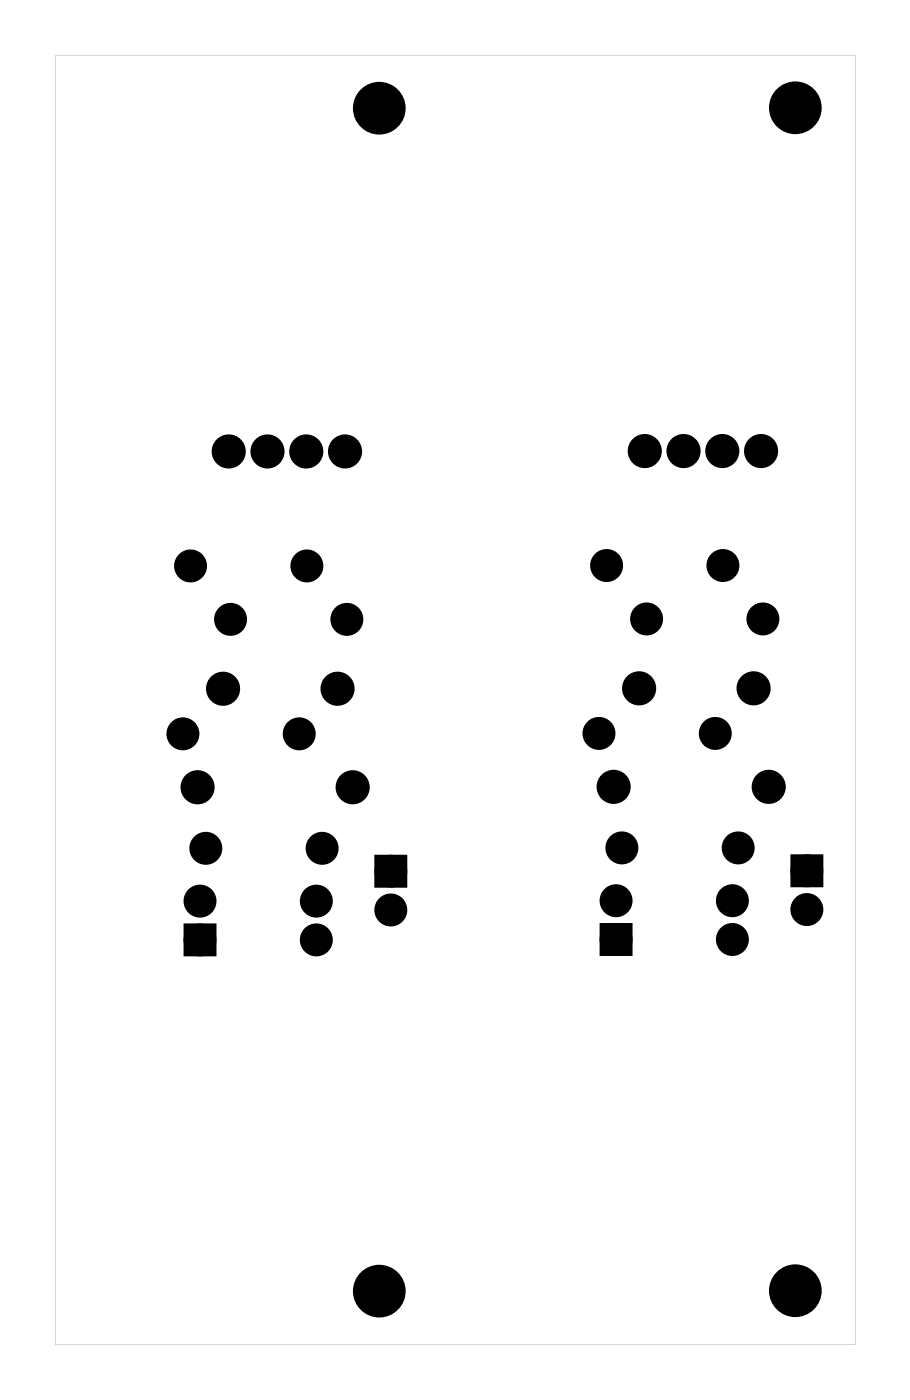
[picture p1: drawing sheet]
<svg xmlns="http://www.w3.org/2000/svg" width="60mm" height="92mm" viewBox="0 0 60 92" stroke-linecap="round" stroke-linejoin="round" font-family="sans-serif">
<g fill="#000">
<path d="M24.9 56.4h1.4v1.4h-1.4zM52.2 56.4h1.4v1.3h-1.4zM12.4 60.9h1.4v1.4h-1.4zM39.7 60.9h1.4v1.3h-1.4z"/>
<path d="M3.6 3.6v84.5h52.4v-84.5zM3.6 3.6h52.4v84.5h-52.4z"/>
</g>
<g fill="#000">
<circle cx="24.8" cy="7.1" r="1.6"/>
<circle cx="52.1" cy="7.1" r="1.6"/>
<circle cx="12.5" cy="37.1" r=".7"/>
<circle cx="15" cy="29.6" r=".74"/>
<circle cx="17.5" cy="29.6" r=".74"/>
<circle cx="20.1" cy="29.6" r=".74"/>
<circle cx="20.1" cy="37.1" r=".7"/>
<circle cx="22.6" cy="29.6" r=".74"/>
<circle cx="39.7" cy="37.1" r=".7"/>
<circle cx="42.2" cy="29.6" r=".74"/>
<circle cx="44.8" cy="29.6" r=".74"/>
<circle cx="47.3" cy="29.6" r=".74"/>
<circle cx="47.4" cy="37.1" r=".7"/>
<circle cx="49.9" cy="29.6" r=".74"/>
<circle cx="12" cy="48.1" r=".7"/>
<circle cx="12.9" cy="51.6" r=".75"/>
<circle cx="13.1" cy="59" r=".7"/>
<circle cx="13.5" cy="55.6" r=".7"/>
<circle cx="14.6" cy="45.1" r=".8"/>
<circle cx="15.1" cy="40.6" r=".7"/>
<circle cx="19.6" cy="48.1" r=".7"/>
<circle cx="20.7" cy="59" r=".7"/>
<circle cx="21.1" cy="55.6" r=".7"/>
<circle cx="22.1" cy="45.1" r=".8"/>
<circle cx="22.7" cy="40.6" r=".7"/>
<circle cx="23.1" cy="51.6" r=".75"/>
<circle cx="25.6" cy="59.6" r=".7"/>
<circle cx="25.6" cy="57.1" r=".7"/>
<circle cx="39.2" cy="48.1" r=".7"/>
<circle cx="40.2" cy="51.6" r=".75"/>
<circle cx="40.4" cy="59" r=".7"/>
<circle cx="40.7" cy="55.6" r=".7"/>
<circle cx="41.9" cy="45.1" r=".8"/>
<circle cx="42.4" cy="40.6" r=".7"/>
<circle cx="46.9" cy="48.1" r=".7"/>
<circle cx="48" cy="59" r=".7"/>
<circle cx="48.4" cy="55.6" r=".7"/>
<circle cx="49.4" cy="45.1" r=".8"/>
<circle cx="50" cy="40.6" r=".7"/>
<circle cx="50.4" cy="51.6" r=".75"/>
<circle cx="52.9" cy="57.1" r=".7"/>
<circle cx="52.9" cy="59.6" r=".7"/>
<circle cx="13.1" cy="61.6" r=".7"/>
<circle cx="20.7" cy="61.6" r=".7"/>
<circle cx="40.4" cy="61.6" r=".7"/>
<circle cx="48" cy="61.6" r=".7"/>
<circle cx="24.8" cy="84.6" r="1.6"/>
<circle cx="52.1" cy="84.6" r="1.6"/>
</g>
<g fill="none" stroke="#000" stroke-width=".76" stroke-linecap="butt">
<path d="M24.9 56.4h1.4v1.4h-1.4zM52.2 56.4h1.4v1.3h-1.4zM12.4 60.9h1.4v1.4h-1.4zM39.7 60.9h1.4v1.3h-1.4z"/>
<circle cx="12.5" cy="37.1" r=".7"/>
<circle cx="15" cy="29.6" r=".74"/>
<circle cx="17.5" cy="29.6" r=".74"/>
<circle cx="20.1" cy="29.6" r=".74"/>
<circle cx="20.1" cy="37.1" r=".7"/>
<circle cx="22.6" cy="29.6" r=".74"/>
<circle cx="39.7" cy="37.1" r=".7"/>
<circle cx="42.2" cy="29.6" r=".74"/>
<circle cx="44.8" cy="29.6" r=".74"/>
<circle cx="47.3" cy="29.6" r=".74"/>
<circle cx="47.4" cy="37.1" r=".7"/>
<circle cx="49.9" cy="29.6" r=".74"/>
<circle cx="12" cy="48.1" r=".7"/>
<circle cx="13.1" cy="59" r=".7"/>
<circle cx="13.5" cy="55.6" r=".7"/>
<circle cx="15.1" cy="40.6" r=".7"/>
<circle cx="19.6" cy="48.1" r=".7"/>
<circle cx="20.7" cy="59" r=".7"/>
<circle cx="21.1" cy="55.6" r=".7"/>
<circle cx="22.7" cy="40.6" r=".7"/>
<circle cx="25.6" cy="59.6" r=".7"/>
<circle cx="25.6" cy="57.1" r=".7"/>
<circle cx="39.2" cy="48.1" r=".7"/>
<circle cx="40.4" cy="59" r=".7"/>
<circle cx="40.7" cy="55.6" r=".7"/>
<circle cx="42.4" cy="40.6" r=".7"/>
<circle cx="46.9" cy="48.1" r=".7"/>
<circle cx="48" cy="59" r=".7"/>
<circle cx="48.4" cy="55.6" r=".7"/>
<circle cx="50" cy="40.6" r=".7"/>
<circle cx="52.9" cy="59.6" r=".7"/>
<circle cx="52.9" cy="57.1" r=".7"/>
<circle cx="13.1" cy="61.6" r=".7"/>
<circle cx="20.7" cy="61.6" r=".7"/>
<circle cx="40.4" cy="61.6" r=".7"/>
<circle cx="48" cy="61.6" r=".7"/>
</g>
<g fill="none" stroke="#000" stroke-width=".74" stroke-linecap="butt">
<circle cx="12.9" cy="51.6" r=".75"/>
<circle cx="23.1" cy="51.6" r=".75"/>
<circle cx="40.2" cy="51.6" r=".75"/>
<circle cx="50.4" cy="51.6" r=".75"/>
</g>
<g fill="none" stroke="#000" stroke-width=".64" stroke-linecap="butt">
<circle cx="14.6" cy="45.1" r=".8"/>
<circle cx="22.1" cy="45.1" r=".8"/>
<circle cx="41.9" cy="45.1" r=".8"/>
<circle cx="49.4" cy="45.1" r=".8"/>
</g>
<g fill="none" stroke="#000" stroke-width=".25">
<circle cx="24.8" cy="7.1" r="1.6"/>
<circle cx="52.1" cy="7.1" r="1.6"/>
<circle cx="24.8" cy="84.6" r="1.6"/>
<circle cx="52.1" cy="84.6" r="1.6"/>
</g>
</svg>
